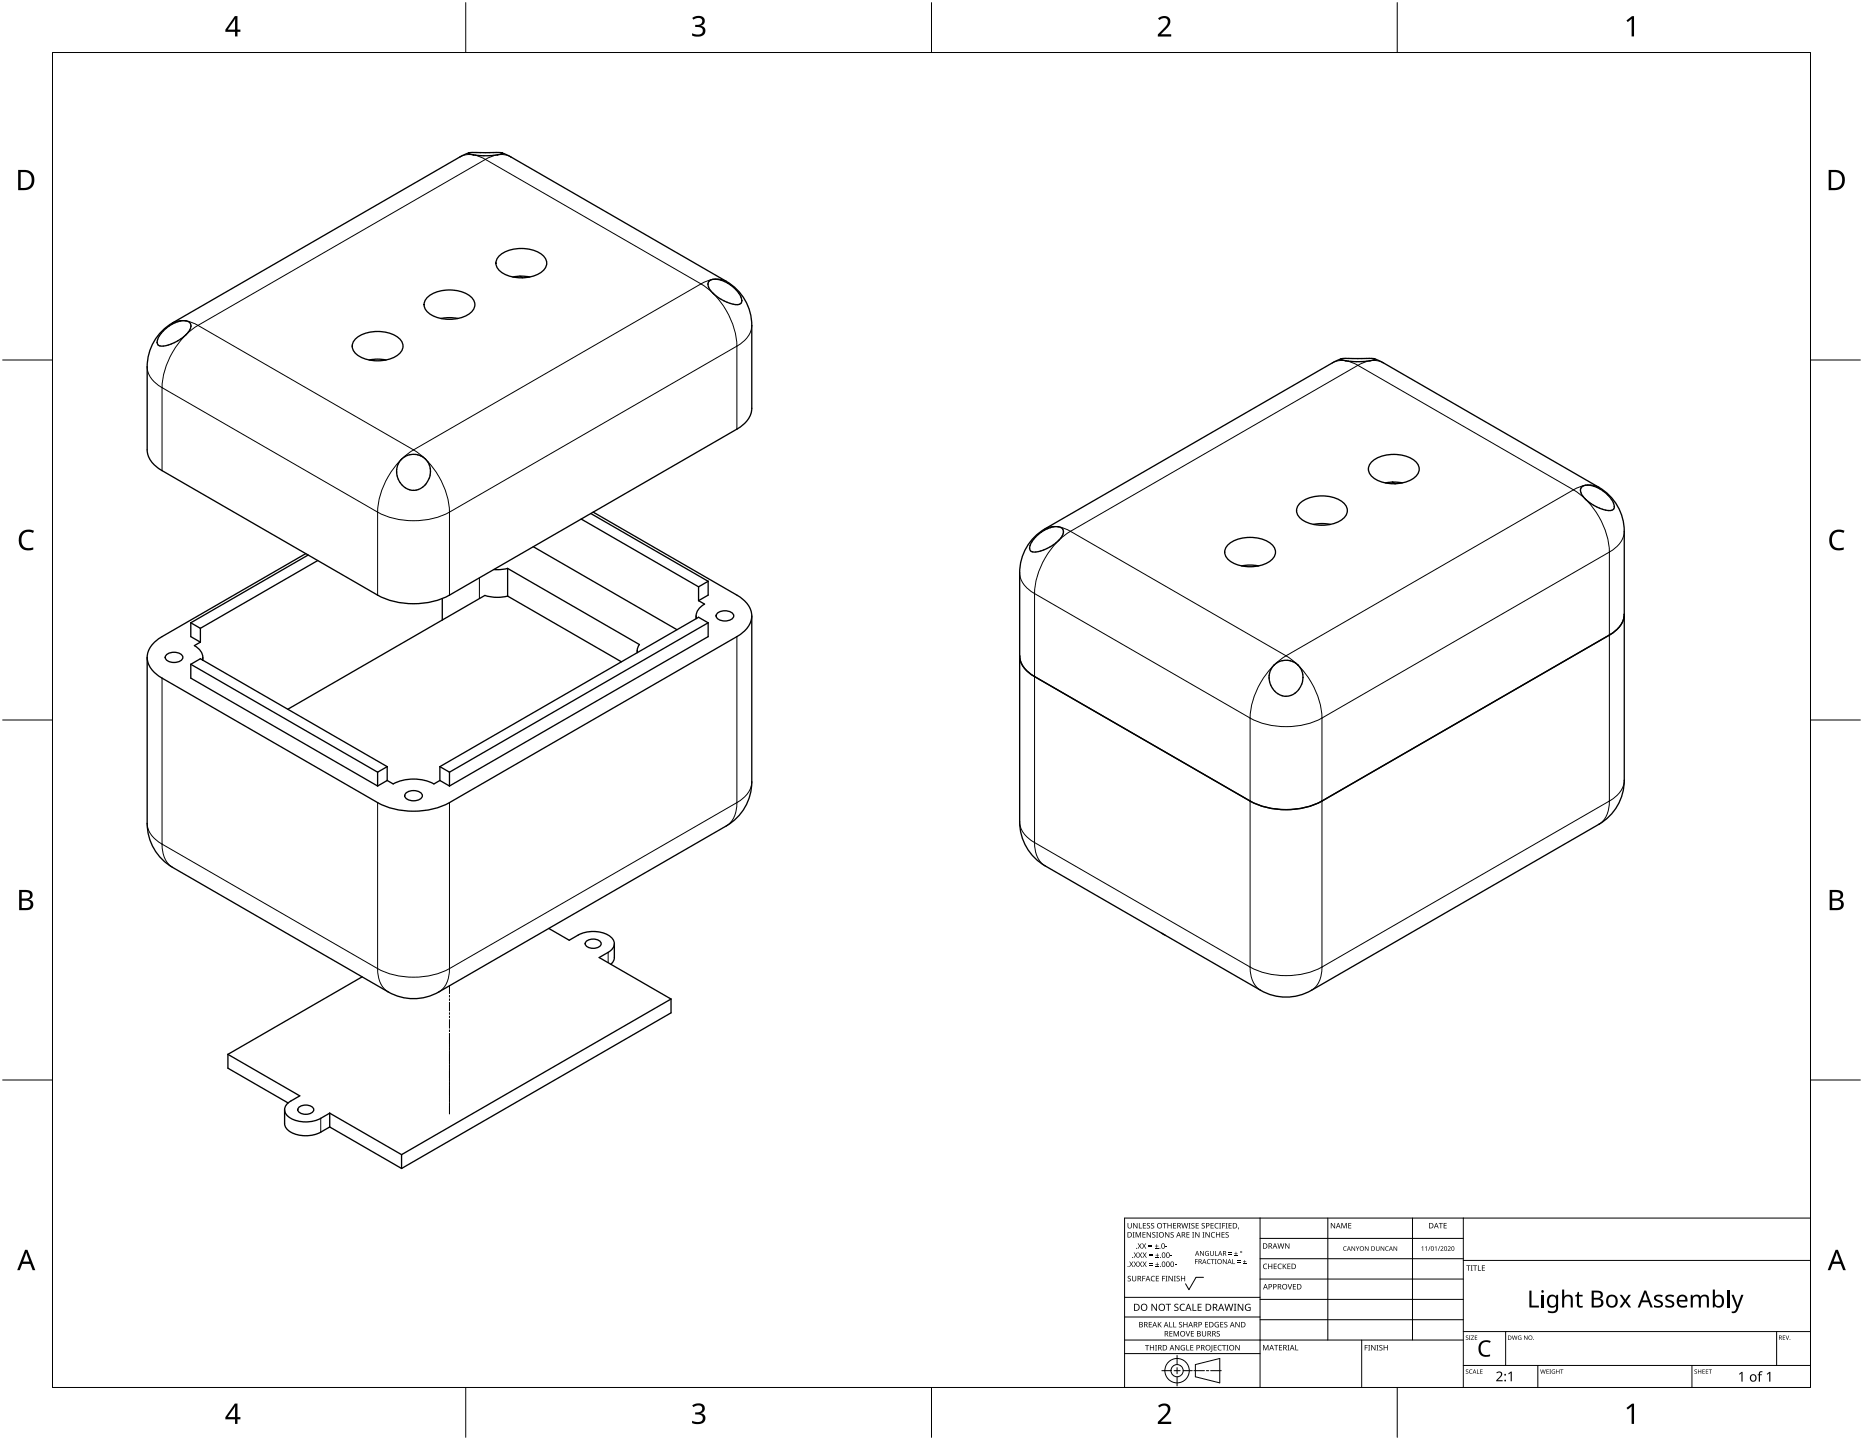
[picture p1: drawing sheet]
<svg xmlns="http://www.w3.org/2000/svg" width="559mm" height="432mm" viewBox="0 0 559 432" stroke-linecap="round" stroke-linejoin="round" font-family="sans-serif">
<g fill="none" stroke="#000" stroke-width=".4">
<path d="M140.6 45.8l-.1 .1 .2 .2 1.1 .3 3.3 .3 3.3-.2 2.2-.5M150.5 45.8h-9.9M150.5 45.8l.2 .1M150.5 45.8l2.7 1.2 64.7 37.4a15.2 15.2 0 0 1 7.6 13.2v24.9a7.5 7.5 0 0 1-4.5 6.2l-86.2 49.8a23.8 23.8 0 0 1-21.5 0l-64.7-37.4a7.8 7.8 0 0 1-4.5-6.2v-24.9a15.2 15.2 0 0 1 7.7-13.2l86.2-49.8 2.6-1.2M150.7 45.9l-.1 .1M149.6 76.9a10.8 10.8 0 0 1 13.5 0 3.2 3.2 0 0 1-1.3 5.1 11.1 11.1 0 0 1-12.2-1.1 2.83 2.83 0 0 1 0-4zM49.1 99.1l.2-.2a8.2 8.2 0 0 1 7-2.6 1.92 1.92 0 0 1 .2 3.3l-2.7 2.3a9.7 9.7 0 0 1-6 1.8l-.4-.3a3.5 3.5 0 0 1 1.3-3.9zM128 89.3a10.8 10.8 0 0 1 13.6 0 3.2 3.2 0 0 1-1.4 5.2 11.1 11.1 0 0 1-12.2-1.1 2.83 2.83 0 0 1 0-4.1zM137.4 95.5l-2.6-.3-2.5 .3M155.9 82.8l.9 .5M158.9 83.1l-2.5-.3-2.6 .3M212.7 84.3a5.2 5.2 0 0 1 5.8 .8 6.9 6.9 0 0 1 4 5.5 2.41 2.41 0 0 1-3.2 .5 11.5 11.5 0 0 1-6.8-5l-.1-.9z"/>
<path d="M106.5 101.8a10.8 10.8 0 0 1 13.5 0 3.2 3.2 0 0 1-1.3 5.1 11.1 11.1 0 0 1-12.2-1.1 2.83 2.83 0 0 1 0-4zM110.7 107.9l2.6-.2 2.5 .2M402.2 107.7l1.5 .5 3.5 .3 3.7-.3 1.5-.5M402.2 107.7h.1M402.3 107.6l8.8-.1 1.3 .1M402.3 107.6l-.1 .1M412.2 107.6l2.7 1.2 64.7 37.3a15.2 15.2 0 0 1 7.6 13.2v74.7a15.2 15.2 0 0 1-7.6 13.2l-86.2 49.8a15.2 15.2 0 0 1-15.3 0l-64.6-37.4a15.2 15.2 0 0 1-7.7-13.2v-74.6a15.2 15.2 0 0 1 7.7-13.2l86.2-49.8 2.6-1.2M412.4 107.6v.1M120.4 137.7a5.2 5.2 0 0 1 7.3 0 5.2 5.2 0 0 1 .1 7.3 4.7 4.7 0 0 1-4.7 2 4.7 4.7 0 0 1-3.7-3.5 5.4 5.4 0 0 1 1-5.8zM411.3 138.6a10.8 10.8 0 0 1 13.5 0 3.2 3.2 0 0 1-1.3 5.2 11.1 11.1 0 0 1-12.2-1.1 2.83 2.83 0 0 1 0-4.1zM174.3 155.6l35.2 20.4M177.2 154l35.2 20.3"/>
<path d="M177.9 153.6l43.1 24.9a7 7 0 0 1 4.3 7.7l-.7 1.5-1.1 1.4-2.5 1.8-86.2 49.8a23.8 23.8 0 0 1-21.5 0l-64.7-37.4a7 7 0 0 1-4.2-7.7l.7-1.5 1.1-1.4 2.4-1.8 43.1-24.9M389.7 151.1a10.8 10.8 0 0 1 13.6 0 3.2 3.2 0 0 1-1.4 5.1 11.1 11.1 0 0 1-12.2-1.1 2.83 2.83 0 0 1 0-4zM394 157.2l2.5-.2 2.6 .2M415.5 144.8l2.6-.2 2.5 .2M417.6 144.6l.9 .5M474.4 146a5.2 5.2 0 0 1 5.8 .8 6.9 6.9 0 0 1 4 5.5 2.41 2.41 0 0 1-3.2 .5 11.5 11.5 0 0 1-6.8-5l-.1-.9zM92.4 166.4l-35.2 20.4M95.3 168.1l-35.2 20.3M132.7 179.5v6.4M152.3 170.5l39.5 22.8a2.74 2.74 0 0 0-.6 2.4M152.3 170.5v8.2M152.3 178.7l34.1 19.8"/>
<path d="M152.3 170.5l-2.1 .3h-2.1M152.3 178.7l-2.1 .4a12.5 12.5 0 0 1-4.8-.5l-59.1 34.1M160 163.9l43.1 24.9M209.5 176v4.1M212.4 174.3l-2.9 1.7M212.4 174.3v4.2l-2.9 1.6M310.8 160.9l.2-.2a8.2 8.2 0 0 1 7-2.6 1.92 1.92 0 0 1 .2 3.2l-2.7 2.3a9.7 9.7 0 0 1-6 1.8l-.4-.3a3.5 3.5 0 0 1 1.3-3.8zM368.2 163.5a10.8 10.8 0 0 1 13.5 0 3.2 3.2 0 0 1-1.3 5.2 11.1 11.1 0 0 1-12.2-1.1 2.83 2.83 0 0 1 0-4.1zM377.5 169.7l-2.5-.3-2.6 .3M49.9 196.3a3.6 3.6 0 0 1 4.9 .4 1.65 1.65 0 0 1-1.9 1.9h-1.4a1.5 1.5 0 0 1-1.5-.6 1.5 1.5 0 0 1-.1-1.7zM57.2 186.8v4.1l2.9 1.7M57.2 199.2v4.1l56.1 32.4"/>
<path d="M57.2 186.8l2.9 1.6M57.2 199.2l2.9-1.7 56 32.4M57.2 199.2l56.1 32.3M60.1 192.6l-1.8 1a3.8 3.8 0 0 1 2.4 4.3M60.1 188.4v4.2M60.8 197.1v.9M191.1 195v.7M208.8 184.7v.8M209.5 180.1l1.8 1.1a3.8 3.8 0 0 0-2.4 4.3M212.4 186.8v4.1l-77.6 44.8M212.4 186.8l-77.6 44.7M212.4 186.8l-2.9-1.7-77.6 44.8"/>
<path d="M215.1 183.9a3.6 3.6 0 0 1 4.9 .4 1.65 1.65 0 0 1-1.9 1.9h-1.4a1.5 1.5 0 0 1-1.5-.7 1.5 1.5 0 0 1-.1-1.6zM225.5 184.7v49.8a15.2 15.2 0 0 1-7.6 13.1l-86.2 49.8a15.2 15.2 0 0 1-15.3 0l-64.6-37.3a15.2 15.2 0 0 1-7.7-13.2v-49.8M382.1 199.5a5.2 5.2 0 0 1 7.3 0 5.2 5.2 0 0 1 .1 7.3 4.9 4.9 0 0 1-5.4 1.6 4.9 4.9 0 0 1-3.4-4.6v-1a5.1 5.1 0 0 1 1.4-3.3zM389.3 199.4l.1 .1M487.2 184.2a7.5 7.5 0 0 1-4.5 6.2l-86.2 49.8a23.8 23.8 0 0 1-21.5 0l-64.7-37.3a7.8 7.8 0 0 1-4.5-6.2M113.3 231.5v4.2M116.1 234l1.8 1.1a13.5 13.5 0 0 1 12.2 0l1.8-1.1M116.1 234l-2.8 1.7M116.1 229.9l-2.8 1.6M116.1 229.9v4.1M121.8 237.8a3.6 3.6 0 0 1 4.8 .4 1.65 1.65 0 0 1-1.9 1.9h-1.4a1.5 1.5 0 0 1-1.5-.6 1.5 1.5 0 0 1 0-1.7zM131.9 229.9l2.9 1.6"/>
<path d="M131.9 229.9v4.1M131.9 234l2.9 1.7M134.8 231.5v4.2M164.6 278.4l6.1 3.5 2.7-1.5a9.5 9.5 0 0 1 10 .7 2.64 2.64 0 0 1-1 4.5l-2.7 1.5 21.6 12.5M348.5 279.8l.9 .6M108.6 292.9l-40.2 23.3M175.9 282.3a3.3 3.3 0 0 1 4.3 .3 1.49 1.49 0 0 1-1.6 1.7l-1.9-.1a1.14 1.14 0 0 1-1-.7 1.14 1.14 0 0 1 .2-1.2zM184.3 283l-.1 4.6-.3 .8-.7 .7M201.3 299.6l-80.9 46.6M201.3 299.6v4.1l-80.9 46.7M68.4 316.2l21.5 12.4-2.7 1.6a2.69 2.69 0 0 0-1.8 2.3 2.69 2.69 0 0 0 1.5 2.6 9.8 9.8 0 0 0 9.3 .2l2.7-1.5M68.4 316.2v4.1l18 10.4"/>
<path d="M85.4 332.8v4.1a3.9 3.9 0 0 0 3.1 3.2 10 10 0 0 0 7.7-.6l2.7-1.6M89.6 332.1a3.3 3.3 0 0 1 4.4 .3 1.49 1.49 0 0 1-1.6 1.7l-1.9-.1a1.14 1.14 0 0 1-1-.7 1.14 1.14 0 0 1 .1-1.2zM98.9 337.9l21.5 12.5M98.9 333.8l21.5 12.4M98.9 333.8v4.1M120.4 346.2v4.2"/>
</g>
<g fill="none" stroke="#000" stroke-width=".3">
<path d="M138 47a7.6 7.6 0 0 1 7.6 .8M145.6 47.8l-86.2 49.8M145.6 47.8l64.7 37.3M153.2 47a7.6 7.6 0 0 0-7.6 .8M51.8 96.8a7.6 7.6 0 0 1 7.6 .8M59.4 97.6l64.6 37.3M59.4 97.6a23.8 23.8 0 0 0-10.8 18.6M210.3 85.1l-86.3 49.8M210.3 85.1a23.8 23.8 0 0 1 10.7 18.7M217.9 84.4a7.6 7.6 0 0 0-7.6 .7M225.5 97.6a7.5 7.5 0 0 1-4.5 6.2M44.1 110a7.5 7.5 0 0 0 4.5 6.2"/>
<path d="M48.6 116.2v24.9M48.6 116.2l64.7 37.4M221 103.8v24.9M221 103.8l-86.2 49.8M399.7 108.8a7.6 7.6 0 0 1 7.6 .7M407.3 109.5l64.7 37.4M407.3 109.5l-86.2 49.8M414.9 108.8a7.6 7.6 0 0 0-7.6 .7M124 134.9a23.8 23.8 0 0 1 10.8 18.7M124 134.9a23.8 23.8 0 0 0-10.7 18.7M113.3 153.6v24.9M134.8 153.6v24.9"/>
<path d="M134.8 153.6a23.8 23.8 0 0 1-21.5 0M313.5 158.6a7.6 7.6 0 0 1 7.6 .7M321.1 159.3a23.8 23.8 0 0 0-10.8 18.7M321.1 159.3l64.6 37.4M472 146.9a23.8 23.8 0 0 1 10.7 18.6M472 146.9l-86.3 49.8M479.6 146.1a7.6 7.6 0 0 0-7.6 .8M487.2 159.3a7.5 7.5 0 0 1-4.5 6.2M143.8 173.3v6.2M305.8 171.8a7.5 7.5 0 0 0 4.5 6.2M310.3 178v74.6M310.3 178l64.7 37.3"/>
<path d="M482.7 165.5v74.7M482.7 165.5l-86.2 49.8M221 190.9v49.8M385.7 196.7a23.8 23.8 0 0 1 10.8 18.6M385.7 196.7a23.8 23.8 0 0 0-10.7 18.6M48.6 203.3v49.8M375 215.3a23.8 23.8 0 0 0 21.5 0M375 215.3v74.7M396.5 215.3v74.7M225.5 234.5a7.5 7.5 0 0 1-4.5 6.2M487.2 234a7.5 7.5 0 0 1-4.5 6.2M44.1 246.9a7.5 7.5 0 0 0 4.5 6.2"/>
<path d="M48.6 253.1a7.8 7.8 0 0 0 3.2 7M48.6 253.1l64.7 37.3M113.3 240.7v49.7M134.8 240.7v49.7M221 240.7a7.8 7.8 0 0 1-3.1 6.9M221 240.7l-86.2 49.7M305.8 246.4a7.5 7.5 0 0 0 4.5 6.2M310.3 252.6a7.8 7.8 0 0 0 3.2 7M310.3 252.6l64.7 37.4M482.7 240.2a7.8 7.8 0 0 1-3.1 7M482.7 240.2l-86.2 49.8M113.3 290.4a7.8 7.8 0 0 0 3.1 7"/>
<path d="M113.3 290.4a23.8 23.8 0 0 0 21.5 0M134.8 290.4a7.8 7.8 0 0 1-3.1 7M182.4 285.6v3.1M375 290a7.8 7.8 0 0 0 3.1 7M375 290a23.8 23.8 0 0 0 21.5 0M396.5 290a7.8 7.8 0 0 1-3.1 7M96.2 335.3v4.2"/>
</g>
<g fill="none" stroke="#000" stroke-width=".3">
<path d="M134.8 295.6v2.3M134.8 298.5v.5M134.8 299.5v.5M134.8 300.5v2.6M134.8 303.7v.5M134.8 304.7v.5M134.8 305.7v2.6M134.8 308.8v.6M134.8 309.9v4M134.8 314v1M134.8 315.1v4M134.8 319.2v1"/>
<path d="M134.8 320.2v4.1M134.8 324.4v.9M134.8 325.4v4.1M134.8 329.6v.9M134.8 330.6v3.4"/>
</g>
<path d="M15.7 15.7h527.4v400.4h-527.4z" fill="none" stroke="#000" stroke-width=".3"/>
<path d="M139.7 .8v14.9M279.4 .8v14.9M419.1 .8v14.9M.8 108h14.9M543.1 108h14.9M.8 215.9h14.9M543.1 215.9h14.9M.8 323.9h14.9M543.1 323.9h14.9M139.7 416.1v14.9M279.4 416.1v14.9M419.1 416.1v14.9" fill="none" stroke="#000" stroke-width=".3"/>
<g fill="#000">
<path d="M207.6 5.4a2.36 2.36 0 0 1 3.8 .5 1.49 1.49 0 0 1-1.3 1.8 1.62 1.62 0 0 1 1.5 1.8 1.62 1.62 0 0 1-1.8 1.5l-2.2-.3v-.7a2.16 2.16 0 0 0 3.2-.5 1.23 1.23 0 0 0-1.7-1.4h-.6v-.6a1.55 1.55 0 0 0 2.1-1.2 1.51 1.51 0 0 0-2.6-.4zM347.4 5.5a2.07 2.07 0 0 1 2.1-.8 2.07 2.07 0 0 1 1.6 1.7 4 4 0 0 1-1.6 2.6l-1.3 1.3h3.1v.7h-4v-.7l1.6-1.6a2.6 2.6 0 0 0 1.2-2.8 1.64 1.64 0 0 0-2.3 .1zM487.9 6.1l1.6-1.2h.6v6h-.7v-5.3l-1.1 1zM6.4 159.7a3.4 3.4 0 0 1 3.8-.5l-.3 .6a2.3 2.3 0 0 0-2.7 .1 2.3 2.3 0 0 0-.7 2.6 2.15 2.15 0 0 0 3.1 1.7l.4-.1v.7a3 3 0 0 1-3.5-.4 3 3 0 0 1-.8-3.4zM549.4 159.7a3.4 3.4 0 0 1 3.9-.5l-.3 .6a2.3 2.3 0 0 0-2.7 .1 2.3 2.3 0 0 0-.8 2.6 2.15 2.15 0 0 0 3.1 1.7l.4-.1v.7a3 3 0 0 1-3.4-.4 3 3 0 0 1-.8-3.4zM207.6 421.4a2.36 2.36 0 0 1 3.8 .6 1.49 1.49 0 0 1-1.3 1.8 1.62 1.62 0 0 1 1.5 1.8 1.62 1.62 0 0 1-1.8 1.4l-2.2-.3v-.7a2.16 2.16 0 0 0 3.2-.5 1.23 1.23 0 0 0-1.7-1.4h-.6v-.6a1.55 1.55 0 0 0 2.1-1.1 1.51 1.51 0 0 0-2.6-.5zM347.4 421.6a2.07 2.07 0 0 1 2.1-.8 2.07 2.07 0 0 1 1.6 1.7 4 4 0 0 1-1.6 2.5l-1.3 1.3h3.1v.7h-4v-.6l1.6-1.6a2.6 2.6 0 0 0 1.2-2.9 1.64 1.64 0 0 0-2.3 .2zM487.9 422.2l1.6-1.3h.6v6.1h-.7v-5.3l-1.1 1z"/>
<path d="M70.4 4.8h.8v4.1h.9v.6h-.9v1.4h-.7v-1.4h-2.9v-.6zM70.5 5.6l-2.2 3.3h2.2z"/>
<path d="M5.4 51h1.9a3 3 0 0 1 3 3.1 3 3 0 0 1-3.2 2.9h-1.7zM6.2 51.6v4.8h.8a2.39 2.39 0 0 0 2.5-2.2 2.39 2.39 0 0 0-2-2.6z"/>
<path d="M548.5 51h1.9a3 3 0 0 1 3 3.1 3 3 0 0 1-3.2 2.9h-1.7zM549.3 51.6v4.8h.8a2.39 2.39 0 0 0 2.4-2.2 2.39 2.39 0 0 0-2-2.6z"/>
<path d="M5.8 266.9h1.7a1.71 1.71 0 0 1 2.3 1.7 1.39 1.39 0 0 1-1.2 1.1 1.64 1.64 0 0 1 1.4 2 1.64 1.64 0 0 1-2.1 1.2h-2.1zM6.5 270.1v2.2h1.2a1.15 1.15 0 0 0 1.5-1.2 1.15 1.15 0 0 0-1.5-1zM6.5 267.5v1.9h1.1a1.04 1.04 0 0 0 1.4-1 1.04 1.04 0 0 0-1.5-.9z"/>
<path d="M548.8 266.9h1.7a1.71 1.71 0 0 1 2.3 1.7 1.39 1.39 0 0 1-1.1 1.1 1.64 1.64 0 0 1 1.3 2 1.64 1.64 0 0 1-2.1 1.2h-2.1zM549.6 270.1v2.2h1.2a1.15 1.15 0 0 0 1.4-1.2 1.15 1.15 0 0 0-1.5-1zM549.6 267.5v1.9h1.1a1.04 1.04 0 0 0 1.3-1 1.04 1.04 0 0 0-1.4-.9z"/>
<path d="M7.5 374.8h.7l2.4 6.1h-.8l-.7-1.9h-2.4l-.8 1.9h-.7zM7.9 375.6l-1 2.7h1.9z"/>
<path d="M550.6 374.8h.7l2.3 6.1h-.8l-.7-1.9h-2.4l-.7 1.9h-.8zM550.9 375.6l-.9 2.7h1.9z"/>
<path d="M70.4 420.9h.8v4h.9v.7h-.9v1.4h-.7v-1.4h-2.9v-.6zM70.5 421.7l-2.2 3.2h2.2z"/>
</g>
<g fill="none" stroke="#000" stroke-width=".3">
<path d="M378 365.3v50.8h-40.7v-50.8h205.8M378 371.3h60.9M378 377.4h60.9M398.3 365.3v36.5M423.7 365.3v36.5M438.9 365.3v50.8M438.9 378h104.2M337.3 394.9h40.7M337.3 389h40.7M361 383h-2.3l-2.1 3.7-1-1.7M378 383.5h60.9M378 389.6h60.9"/>
<path d="M378 395.7h60.9M438.9 399.3h104.2M451.6 399.3v10.1M532.9 399.3v10.1M337.3 405.9h40.7M337.3 401.8h101.6M348.5 411h2.7M352.1 411h1.9M353.1 406.4v2.8M353.1 410.1v1.8M353.1 412.8v2.8M354.9 411h2.7"/>
<path d="M358.1 411h3.2M358.5 409.2l7.4-1.8v7.3l-7.4-1.9zM361.8 411h.8M363.1 411h3.2M408.4 401.8v14.3M438.9 409.4h104.2M461.3 409.4v6.7M507.5 409.4v6.7"/>
<circle cx="353.1" cy="411" r="1.83"/>
<circle cx="353.1" cy="411" r="3.7"/>
</g>
<g fill="#000">
<path d="M338.2 366.7h.2v1.1a.42 .42 0 0 0 .4 .4 .42 .42 0 0 0 .5-.4v-1.1h.2v1.1a.62 .62 0 0 1-.7 .6 .62 .62 0 0 1-.6-.6zM338.7 378.3h.2l.4 .6 .4-.6h.2l-.5 .8 .6 .8h-.2l-.5-.7-.4 .7h-.2l.5-.8zM339.7 369.5h.6l-.2 .1v1.3l.2 .2h-.6l.2-.2v-1.3zM339.9 366.7h.2l.9 1.4v-1.4h.2v1.7h-.3l-.8-1.4v1.4h-.2zM340 378.3h.3l.4 .6 .4-.6h.2l-.5 .8 .5 .8h-.2l-.4-.7-.5 .7h-.2l.5-.8zM340 375.6h.3l.4 .6 .4-.6h.2l-.5 .7 .5 .9h-.2l-.4-.7-.5 .7h-.2l.6-.9zM340.6 369.5h.3l.5 1.3 .5-1.3h.3v1.6h-.2l.1-1.4-.8 1.4-.5-1.4v1.4h-.2zM341.6 366.7h.2v1.5h.7v.2h-.9zM341.2 372.8h.3l.3 .7 .4-.7h.3l-.5 .8 .5 .9h-.2l-.5-.7-.4 .7h-.2l.5-.9zM341.4 378.3h.2l.4 .6 .4-.6h.2l-.5 .8 .5 .8h-.2l-.4-.7-.5 .7h-.2l.6-.8zM341.4 375.6h.2l.4 .6 .4-.6h.2l-.5 .7 .6 .9h-.3l-.4-.7-.4 .7h-.3l.6-.9zM342.7 369.5h.9v.1h-.7v.6h.7v.1h-.7v.6h.7v.2h-.9z"/>
<path d="M342.8 366.7h.9v.2h-.7v.5h.7v.2h-.7v.6h.7v.2h-.9zM342.6 372.8h.2l.4 .7 .4-.7h.2l-.5 .8 .5 .9h-.2l-.4-.7-.5 .7h-.2l.6-.9zM342.7 378.3h.2l.4 .6 .4-.6h.2l-.5 .8 .6 .8h-.3l-.4-.7-.4 .7h-.2l.5-.8zM342.7 375.6h.2l.4 .6 .4-.6h.2l-.5 .7 .6 .9h-.3l-.4-.7-.4 .7h-.2l.5-.9zM344.6 373.8h1v.2h-1zM344.6 373.4h1v.1h-1zM344.7 379.3h1v.1h-1zM344.7 378.8h1v.2h-1zM344.7 376.5h1v.2h-1zM344.7 376.1h1v.1h-1zM344.1 366.9l.5-.2 .3 .1v.2a.38 .38 0 0 0-.5-.2 .38 .38 0 0 0-.2 .5 .38 .38 0 0 0 .5 .2 .53 .53 0 0 1 .2 .8 .53 .53 0 0 1-.9 0l.1-.2a.41 .41 0 0 0 .5 .1 .41 .41 0 0 0 .1-.5 .41 .41 0 0 0-.5-.2zM343.9 369.5h.3l.8 1.3v-1.3h.2v1.6h-.2l-.9-1.4v1.4h-.2z"/>
<path d="M345.3 366.9l.6-.2 .3 .1-.1 .2a.38 .38 0 0 0-.5-.2 .38 .38 0 0 0-.1 .5 .38 .38 0 0 0 .4 .2 .53 .53 0 0 1 .2 .8 .53 .53 0 0 1-.8 0v-.2a.41 .41 0 0 0 .6 .1 .41 .41 0 0 0 .1-.5 .41 .41 0 0 0-.6-.2zM346.4 374.3h1.1v.2h-1.1zM346.6 379.8h1v.1h-1zM346.6 377h1v.2h-1zM345.7 369.6l.5-.1h.4l-.1 .2a.38 .38 0 0 0-.5-.1 .38 .38 0 0 0-.2 .5 .38 .38 0 0 0 .5 .2 .53 .53 0 0 1 .2 .7 .53 .53 0 0 1-.8 .1v-.2a.41 .41 0 0 0 .5 .1 .41 .41 0 0 0 .1-.6 .41 .41 0 0 0-.5-.2zM346.9 373.1h.1v.5h.5v.1h-.5v.5h-.1v-.5h-.5v-.1h.5zM347 378.6h.2v.4h.4v.2h-.4v.5h-.2v-.5h-.4v-.2h.4zM347 375.8h.2v.5h.4v.2h-.4v.4h-.2v-.4h-.4v-.2h.4zM346.8 369.5h.6l-.2 .1v1.3l.2 .2h-.6l.2-.2v-1.3zM348.7 366.7h1.2v.2h-.5v1.5h-.2v-1.5h-.5zM349.6 373.8h.6v.1h-.6zM349.5 369.5h.2l.9 1.3-.1-1.3h.2v1.6h-.2l-.9-1.4v1.4h-.1z"/>
<path d="M351.1 376.5h.5v.2h-.5zM350.2 366.7h.2v.7h.8v-.7h.2v1.7h-.2v-.8h-.8v.8h-.2zM351.2 369.6l.5-.1h.4l-.1 .2a.38 .38 0 0 0-.5-.1 .38 .38 0 0 0-.2 .5 .38 .38 0 0 0 .5 .2 .53 .53 0 0 1 .2 .7 .53 .53 0 0 1-.8 .1v-.2a.41 .41 0 0 0 .5 .1 .41 .41 0 0 0 .1-.6 .41 .41 0 0 0-.5-.2zM352.3 379.2h.6v.2h-.6zM351.9 366.7h.9v.2h-.7v.5h.6v.2h-.6v.6h.7v.2h-.9zM354.3 366.7h.2l.4 1.4 .3-1.4h.3l.3 1.4 .4-1.4h.2l-.4 1.7h-.3l-.3-1.4-.4 1.4h-.2zM355.9 369.5h.9v.1h-.7v.6h.6v.1h-.6v.6h.7v.2h-.9zM356.5 366.7h.6l-.2 .2v1.3l.2 .2h-.6l.2-.2v-1.3zM357.6 369.5h.6l-.2 .1v1.3l.2 .2h-.6l.2-.2v-1.3zM357.4 366.9l.6-.2 .3 .1-.1 .2a.38 .38 0 0 0-.5-.2 .38 .38 0 0 0-.1 .5 .38 .38 0 0 0 .4 .2 .53 .53 0 0 1 .2 .8 .53 .53 0 0 1-.8 0v-.2a.41 .41 0 0 0 .6 .1 .41 .41 0 0 0 .1-.5 .41 .41 0 0 0-.6-.2zM358.4 377.6h.9v.1h-.7v.6h.6v.1h-.6v.6h-.2zM358.7 366.7h.9v.2h-.7v.5h.6v.2h-.6v.6h.7v.2h-.9z"/>
<path d="M358.5 369.5h.2l.9 1.3v-1.3h.2v1.6h-.3l-.8-1.4v1.4h-.2zM359.9 375.1h.3l.7 1.2v-1.2h.2v1.5h-.2l-.8-1.2v1.2h-.2zM360.7 369.5h.6l-.2 .1v1.3l.2 .2h-.6l.2-.2v-1.3zM360.5 366.9l.6-.2 .3 .1-.1 .2a.38 .38 0 0 0-.5-.2 .38 .38 0 0 0-.1 .5 .38 .38 0 0 0 .4 .2 .53 .53 0 0 1 .2 .8 .53 .53 0 0 1-.8 0v-.2a.41 .41 0 0 0 .6 .1 .41 .41 0 0 0 .1-.5 .41 .41 0 0 0-.6-.2zM361.6 375.3l.6-.2 .4 .1-.2 .1a.6 .6 0 0 0-.8 .6 .6 .6 0 0 0 .8 .5v-.4l-.3-.2h.5v.7a.8 .8 0 0 1-1-.1 .8 .8 0 0 1 0-1.1zM362.2 377.8l.5-.2h.4l-.1 .2a.58 .58 0 0 0-.8 .5 .58 .58 0 0 0 .9 .5 .69 .69 0 0 1-1-.1 .69 .69 0 0 1 .1-.9zM361.6 369.5h.2l.9 1.3v-1.3h.2v1.6h-.3l-.8-1.4v1.4h-.2zM363.2 377.6h1.1v.1h-.5v1.3h-.2v-1.3h-.4zM363.4 369.7l.6-.3 .4 .1v.2a.65 .65 0 0 0-1 .6 .65 .65 0 0 0 1 .6 .77 .77 0 0 1-1.1-.1 .77 .77 0 0 1 .1-1.1zM363.1 366.7h.9v.2h-.7v.5h.7v.2h-.7v.6h.7v.2h-.9zM363 375.1h.1v1a.38 .38 0 0 0 .4 .3 .38 .38 0 0 0 .4-.3v-1h.2v1a.56 .56 0 0 1-.6 .5 .56 .56 0 0 1-.5-.5zM364.5 375.1h.2v1.3h.6v.2h-.8z"/>
<path d="M364.4 377.6h.5l-.2 .1v1.2l.2 .1h-.5l.2-.1v-1.2zM364.5 366.9l.6-.2 .4 .1-.1 .2a.65 .65 0 0 0-.9 .6 .65 .65 0 0 0 1 .5 .77 .77 0 0 1-1.1-.1 .77 .77 0 0 1 .1-1.1zM364.7 369.5h.2v.7h.9v-.7h.2v1.6h-.2v-.8h-.9v.8h-.2zM365.7 366.7h.6l-.2 .2v1.3l.2 .2h-.6l.2-.2v-1.3zM366.6 366.7h.9v.2h-.7v.6h.6v.2h-.6v.7h-.2zM366.4 369.5h.9v.1h-.7v.6h.7v.1h-.7v.6h.7v.2h-.9zM366.8 377.6h.2l.8 1.2v-1.2h.1v1.4h-.2l-.7-1.2v1.2h-.2zM367.6 366.7h.6l-.2 .2v1.3l.2 .2h-.6l.2-.2v-1.3zM368.6 376l.9 .1zM368.6 375.6l.9 .1zM367.7 369.6l.5-.1h.3v.2a.38 .38 0 0 0-.5-.1 .38 .38 0 0 0-.2 .5 .38 .38 0 0 0 .5 .2 .53 .53 0 0 1 .2 .7 .53 .53 0 0 1-.8 .1v-.2a.41 .41 0 0 0 .5 .1 .41 .41 0 0 0 .1-.6 .41 .41 0 0 0-.5-.2zM368.5 366.7h.9v.2h-.7v.5h.7v.2h-.7v.6h.7v.2h-.9z"/>
<path d="M369.6 377.6h.2v1.3h.7v.1h-.9zM370.2 376.4l1 .2zM370.6 375.4l.2 .4h.4l-.4 .1v.4l-.2-.4h-.4l.4-.1zM371.2 378.4l.9 .2zM371.2 378l.9 .2zM371.4 368.1h.3l-.4 .6zM372.8 378.9l1 .1zM373.3 377.8l.1 .4h.4l-.4 .2v.4l-.1-.4h-.5l.5-.2zM379.1 379.1l.5-.2 .5 .1-.1 .2a.65 .65 0 0 0-.9 .6 .65 .65 0 0 0 .9 .5 .77 .77 0 0 1-1.1-.1 .77 .77 0 0 1 .2-1.1zM383.4 379.1l.6-.2 .5 .1-.1 .2a.65 .65 0 0 0-1 .6 .65 .65 0 0 0 1 .5 .77 .77 0 0 1-1.1-.1 .77 .77 0 0 1 .1-1.1zM383.2 372.8h.2l.3 1.4 .4-1.4h.2l.4 1.4 .3-1.4h.2l-.4 1.6h-.2l-.4-1.3-.4 1.3h-.2zM385.5 372.8h.2l.9 1.4v-1.4h.2v1.6h-.3l-.9-1.3 .1 1.3h-.2z"/>
<path d="M399.2 366.7h.2l.9 1.4v-1.4h.2v1.6h-.3l-.8-1.3v1.3h-.2zM402.3 366.7h.4l.5 1.3 .5-1.3h.3v1.6h-.2v-1.4l-.7 1.4-.6-1.4v1.4h-.2zM403.1 373.9l.4-.2 .4 .1v.1a.55 .55 0 0 0-.8 .5 .55 .55 0 0 0 .8 .5 .64 .64 0 0 1-1-.1 .64 .64 0 0 1 .2-.9zM404.4 366.7h.9v.2h-.7v.5h.7v.2h-.7v.6h.7v.1h-.9zM405.4 373.7h.2l.7 1.1v-1.1h.2v1.4h-.2l-.8-1.2v1.2h-.1zM406.6 373.7l.6 .7 .5-.7-.4 .9v.5h-.2v-.5zM409.4 373.7h.2l.7 1.1v-1.1h.2v1.4h-.2l-.8-1.2 .1 1.2h-.2zM412.7 373.7h.2v.9a.35 .35 0 0 0 .3 .3 .35 .35 0 0 0 .4-.3v-.9h.2v.9a.52 .52 0 0 1-.6 .5 .52 .52 0 0 1-.5-.5zM414.1 373.7h.2l.7 1.1v-1.1h.2v1.4h-.2l-.7-1.2v1.2h-.2zM415.7 373.9l.5-.2 .3 .1v.1a.55 .55 0 0 0-.8 .5 .55 .55 0 0 0 .8 .5 .64 .64 0 0 1-.9-.1 .64 .64 0 0 1 .1-.9zM418 373.7h.2l.7 1.1v-1.1h.2v1.4h-.2l-.8-1.2v1.2h-.1zM426.4 374l.5-.3v1.4h-.2v-1.2z"/>
<path d="M427.5 374l.5-.3v1.4h-.2v-1.2zM428.9 373.7h.2l-.7 1.4zM430.3 374l.5-.3v1.4h-.1v-1.2zM431.8 373.7h.1l-.6 1.4zM431.6 366.7h1.2v.2h-.5v1.4h-.2v-1.4h-.5zM432.1 373.9a.49 .49 0 0 1 .8 0 .49 .49 0 0 1-.3 .7l-.3 .3 .7 .2h-.9l.3-.5a.37 .37 0 0 0 .4-.5 .37 .37 0 0 0-.6-.1zM433 366.7h.9v.2h-.7v.5h.7v.2h-.7v.6h.7v.1h-.9zM434.3 373.9a.49 .49 0 0 1 .8 0 .49 .49 0 0 1-.4 .7l-.3 .3 .7 .2h-.9l.4-.5a.37 .37 0 0 0 .4-.5 .37 .37 0 0 0-.7-.1zM338.3 382.7l.6-.1 .3 .1-.1 .1a.38 .38 0 0 0-.5-.1 .38 .38 0 0 0-.1 .5 .38 .38 0 0 0 .5 .2 .53 .53 0 0 1 .1 .8 .53 .53 0 0 1-.8 0v-.2a.41 .41 0 0 0 .6 .1 .41 .41 0 0 0 .1-.6 .41 .41 0 0 0-.5-.1zM339.6 382.6h.2v1a.42 .42 0 0 0 .4 .5 .42 .42 0 0 0 .4-.5v-1h.2v1a.62 .62 0 0 1-.6 .6 .62 .62 0 0 1-.6-.6zM342.6 382.6h.9v.2h-.7v.5h.7v.2h-.7v.7h-.2zM344.6 396.4h.9v.2h-.7v.5h.6v.2h-.6v.5h.7v.2h-.9z"/>
<path d="M345.4 382.8l.6-.2 .4 .1-.1 .1a.65 .65 0 0 0-.9 .6 .65 .65 0 0 0 .9 .6 .77 .77 0 0 1-1.1-.1 .77 .77 0 0 1 .2-1.1zM345.4 391h.3l1.1 1.7v-1.7h.2v2.1h-.3l-1.1-1.8v1.8h-.2zM346.7 382.6h.9v.2h-.7v.5h.7v.1h-.7v.6h.7v.2h-.9zM347.3 396.4h.2v.8l.7-.8h.2l-.6 .7 .7 .9h-.3l-.5-.7-.2 .7h-.2zM348.5 382.6h1v.2h-.8v.5h.7v.2h-.7v.7h-.2zM349.6 382.6h.6l-.2 .2v1.2l.2 .2h-.6l.2-.2v-1.2zM349.7 391h1.5v.2h-.6v1.9h-.3v-1.9h-.6zM350.7 396.4h.2v1.4h.7v.2h-.9zM350.5 382.6h.2l.9 1.3v-1.3h.2v1.6h-.3l-.8-1.3v1.3h-.2zM351.9 396.4h.2v1.4h.7v.2h-.9zM352.1 382.6h.6l-.2 .2v1.2l.2 .2h-.6l.2-.2v-1.2zM352.3 391.2l.4-.3 .8 .1-.3 .2a.44 .44 0 0 0-.7 .2 .44 .44 0 0 0 .5 .5 .66 .66 0 0 1 .4 1 .66 .66 0 0 1-1 .2l-.2-.1v-.3l.3 .1a.47 .47 0 0 0 .7-.2 .47 .47 0 0 0-.6-.6l-.4-.3z"/>
<path d="M353 382.7l.5-.1 .4 .1-.1 .1a.38 .38 0 0 0-.5-.1 .38 .38 0 0 0-.2 .5 .38 .38 0 0 0 .5 .2 .53 .53 0 0 1 .2 .8 .53 .53 0 0 1-.8 0v-.2a.41 .41 0 0 0 .5 .1 .41 .41 0 0 0 .2-.6 .41 .41 0 0 0-.6-.1zM353.7 396.6l.5-.2 .4 .1-.1 .1a.38 .38 0 0 0-.5-.1 .38 .38 0 0 0-.2 .5 .38 .38 0 0 0 .5 .2 .53 .53 0 0 1 .2 .8 .53 .53 0 0 1-.8 0v-.2a.41 .41 0 0 0 .5 .1 .41 .41 0 0 0 .2-.6 .41 .41 0 0 0-.6-.1zM354.1 391.2l.7-.3 .6 .2-.1 .2a.84 .84 0 0 0-1.2 .7 .84 .84 0 0 0 1.2 .8v.2a1.1 1.1 0 0 1-1.3-.3 1.1 1.1 0 0 1 .1-1.5zM354.2 382.6h.2v.7h.9v-.7h.2v1.6h-.2v-.7h-.9v.7h-.2zM355.6 399.1h.2l.5 1.4 .5-1.4h.2l-.6 1.7h-.2zM354.9 396.4h.2v.7h.9v-.7h.2v1.6h-.2v-.7h-.9v.7h-.2zM357.7 391h.2v1.8h1v.3h-1.2zM359.2 391h1.2v.2h-.9v.7h.9v.2h-.9v.7h.9v.3h-1.2zM360.5 399.1h.2v1.1a.42 .42 0 0 0 .4 .4 .42 .42 0 0 0 .5-.4v-1.1h.2v1.1a.62 .62 0 0 1-.7 .6 .62 .62 0 0 1-.6-.6zM361.4 396.4h.9v.2h-.7v.5h.7v.2h-.7v.5h.7v.2h-.9zM364.5 396.6l.7-.2 .4 .1-.1 .2a.67 .67 0 0 0-1 .5 .67 .67 0 0 0 .9 .6v-.4h-.3v-.2h.5v.8a.89 .89 0 0 1-1.2-.2 .89 .89 0 0 1 .1-1.2zM366 396.4h.9v.2h-.7v.5h.7v.2h-.7v.5h.7v.2h-.9z"/>
<path d="M367.3 396.6l.5-.2 .3 .1v.1a.38 .38 0 0 0-.5-.1 .38 .38 0 0 0-.2 .5 .38 .38 0 0 0 .5 .2 .53 .53 0 0 1 .2 .8 .53 .53 0 0 1-.8 0v-.2a.41 .41 0 0 0 .5 .1 .41 .41 0 0 0 .1-.6 .41 .41 0 0 0-.5-.1zM367.3 391h.2l.5 1.7 .4-1.7h.3l.5 1.7 .4-1.7h.3l-.5 2.1h-.3l-.5-1.8-.5 1.8h-.3zM370.1 391h.7l-.2 .2v1.7l.2 .2h-.7l.2-.2v-1.7zM370.6 396.4h.2l.9 1.3-.1-1.3h.2v1.6h-.2l-.9-1.3v1.3h-.1zM371.2 391h.4l1.1 1.7v-1.7h.2v2.1h-.3l-1.1-1.8v1.8h-.3zM373.7 391.2l.9-.3 .5 .2-.1 .2a.87 .87 0 0 0-1.3 .6 .87 .87 0 0 0 1.2 .9v-.6h-.5v-.2h.7v1a1.15 1.15 0 0 1-1.5-.2 1.15 1.15 0 0 1 .1-1.6zM380.4 378.9h.2v.7h.8v-.7h.2v1.6h-.2v-.7h-.8v.7h-.2zM382.1 378.9h.9v.2h-.7v.5h.6v.2h-.6v.6h.7v.1h-.9zM384.7 378.9h.3v.8l.7-.8h.2l-.6 .7 .6 .9h-.2l-.6-.7-.1 .7h-.3zM386.2 385h.2l.5 1.4 .5-1.4h.2l-.6 1.6h-.2zM386.2 378.9h.9v.2h-.7v.5h.6v.2h-.6v.6h.7v.1h-.9zM387.8 385h.9v.2h-.7v.5h.7v.2h-.7v.6h.7v.1h-.9z"/>
<path d="M439.8 379.4h1.2v.2h-.5v1.4h-.2v-1.4h-.5zM441.1 379.4h.6l-.2 .2v1.3l.2 .1h-.6l.2-.1v-1.3zM441.8 379.4h1.3v.2h-.5v1.4h-.2v-1.4h-.6zM443.3 379.4h.2v1.5h.7v.1h-.9zM444.5 379.4h.9v.2h-.7v.5h.7v.2h-.7v.6h.7v.1h-.9zM343.5 403.3h1.2v.2h-.5v1.4h-.2v-1.4h-.5zM344.9 403.3h.2v.7h.8v-.7h.3v1.6h-.3v-.7h-.8v.7h-.2zM346.5 403.3h.5l-.1 .2v1.3l.1 .1h-.5l.2-.1v-1.3zM350.8 399.1h.9v.2h-.7v.5h.6v.2h-.6v.6h.7v.2h-.9zM352 399.1h.3l.5 1.4 .5-1.4h.3v1.7h-.2v-1.5l-.7 1.5-.5-1.5v1.5h-.2zM352.5 403.3h.2l.9 1.4v-1.4h.2v1.6h-.3l-.9-1.3 .1 1.3h-.2zM354.3 403.5l.8-.2 .3 .1v.2a.67 .67 0 0 0-1.1 .5 .67 .67 0 0 0 .9 .6v-.4h-.3v-.2h.6v.8a.89 .89 0 0 1-1.2-.2 .89 .89 0 0 1 0-1.2z"/>
<path d="M355.8 403.3h.2v1.5h.8v.1h-1zM357 403.3h.9v.2h-.7v.5h.7v.2h-.7v.6h.7v.1h-.9zM357.2 399.1h.9v.2h-.7v.5h.7v.2h-.7v.6h.7v.2h-.9zM363.4 403.3h.2v1.7l-.5 .4-.1-.2 .4-.2zM364.1 403.3h.9v.2h-.7v.5h.6v.2h-.6v.6h.7v.1h-.9zM365 399.3l.6-.2 .3 .1-.1 .2a.38 .38 0 0 0-.5-.2 .38 .38 0 0 0-.1 .5 .38 .38 0 0 0 .4 .2 .53 .53 0 0 1 .2 .8 .53 .53 0 0 1-.8 0v-.2a.41 .41 0 0 0 .6 .1 .41 .41 0 0 0 .1-.5 .41 .41 0 0 0-.5-.2zM365.4 403.5l.6-.2 .5 .1-.1 .2a.65 .65 0 0 0-1 .6 .65 .65 0 0 0 1 .5 .77 .77 0 0 1-1.1-.1 .77 .77 0 0 1 .1-1.1zM366.5 403.3h1.3v.2h-.5v1.4h-.2v-1.4h-.6zM367.9 403.3h.6l-.2 .2v1.3l.2 .1h-.6l.2-.1v-1.3zM370.5 403.3h.3l.8 1.4v-1.4h.2v1.6h-.2l-.9-1.3v1.3h-.2zM378.9 403.3h.3l.5 1.3 .5-1.3h.3v1.6h-.2v-1.4l-.7 1.4-.6-1.4v1.4h-.1zM382.2 403.3h1.2v.2h-.5v1.4h-.2v-1.4h-.5z"/>
<path d="M383.6 403.3h.9v.2h-.7v.5h.7v.2h-.7v.5h.7v.2h-.9zM386.2 403.3h.6l-.2 .2v1.3l.2 .1h-.6l.2-.1v-1.3zM388.5 403.3h.2v1.4h.7v.2h-.9zM409.3 403.3h.9v.2h-.7v.6h.7v.1h-.7v.7h-.2zM410.4 403.3h.6l-.2 .2v1.3l.2 .1h-.6l.2-.1v-1.3zM411.3 403.3h.2l.9 1.4v-1.4h.2v1.6h-.3l-.8-1.3v1.3h-.2zM412.9 403.3h.6l-.2 .2v1.3l.2 .1h-.6l.2-.1v-1.3zM413.8 403.5l.5-.2 .4 .1-.1 .2a.38 .38 0 0 0-.5-.2 .38 .38 0 0 0-.2 .5 .38 .38 0 0 0 .5 .2 .53 .53 0 0 1 .2 .8 .53 .53 0 0 1-.8 0v-.2a.41 .41 0 0 0 .5 .1 .41 .41 0 0 0 .1-.5 .41 .41 0 0 0-.5-.2zM415 403.3h.2v.7h.9v-.7h.2v1.6h-.2v-.7h-.9v.7h-.2zM439.7 400.6l.5-.1 .2 .2a.32 .32 0 0 0-.5-.1 .32 .32 0 0 0 0 .4 .32 .32 0 0 0 .4 .1 .41 .41 0 0 1 0 .7 .41 .41 0 0 1-.7-.2 .31 .31 0 0 0 .5 .1 .31 .31 0 0 0 0-.5l-.4-.2zM439.7 410.8l.5-.2 .2 .2a.32 .32 0 0 0-.5 0 .32 .32 0 0 0 0 .4 .32 .32 0 0 0 .4 .1 .41 .41 0 0 1 0 .6 .41 .41 0 0 1-.7-.2 .31 .31 0 0 0 .5 .2 .31 .31 0 0 0 0-.5l-.4-.3zM440.6 400.5h.5l-.2 .1 .2 1.2h-.5l.2-.2z"/>
<path d="M440.8 410.8l.5-.2 .3 .1v.1a.52 .52 0 0 0-.8 .5 .52 .52 0 0 0 .8 .5 .61 .61 0 0 1-.9-.1 .61 .61 0 0 1 .1-.9zM441.2 400.5h.9l-.7 1.1 .7 .2h-.9l.7-1.2zM443 410.6h.2v1.2l.6 .1h-.8zM442.4 400.5h.7l-.6 .1v.4h.6l-.6 .2v.4l.6 .2h-.7zM444 410.6h.7l-.6 .2v.4h.6l-.6 .1v.5l.6 .1h-.7zM444.1 402.5a2.71 2.71 0 0 1 3-.3l-.2 .5a1.9 1.9 0 0 0-2.3 .2 1.9 1.9 0 0 0-.4 2.3 1.85 1.85 0 0 0 2.7 .9v.6a2.46 2.46 0 0 1-2.9-.5 2.46 2.46 0 0 1-.4-2.9zM448.8 411.6a1.01 1.01 0 0 1 1.6-.1 1.01 1.01 0 0 1-.4 1.6l-.8 .8h1.5v.3h-1.9v-.3l1-1.1a.69 .69 0 0 0 .3-1.1 .69 .69 0 0 0-1.1 .1zM452.4 411.9l1.1-.6v2.9h-.4v-2.5l-.5 .4zM453.5 400.5h.2l.2 1.1 .3-1.1h.2l.3 1.1 .3-1.1h.1l-.3 1.3h-.2l-.3-1.1-.3 1.1h-.2zM455.5 400.6l.8-.1-.2 .1a.53 .53 0 0 0-.7 .6 .53 .53 0 0 0 .8 .4v-.4l-.3-.1h.4v.6a.71 .71 0 0 1-.9-.1 .71 .71 0 0 1 .1-1zM457.1 400.5l.9 1.1v-1.1h.2v1.3l-.9-1.1-.2 1.1zM462 410.6h.2l.2 1.1 .3-1.1h.2l.3 1.1 .3-1.1h.1l-.3 1.3h-.2l-.3-1.1-.3 1.1h-.2z"/>
<path d="M463.8 410.6h.8l-.6 .2v.4h.5l-.5 .1v.5l.6 .1h-.8zM464.7 410.6h.5l-.1 .2 .1 1.1h-.5l.2-.1zM465.6 410.8l.8-.1-.2 .1a.53 .53 0 0 0-.6 .5 .53 .53 0 0 0 .7 .5v-.4l-.3-.2h.5v.7a.71 .71 0 0 1-1-.2 .71 .71 0 0 1 .1-.9zM466.8 410.6h.1v.6h.7v-.6h.2v1.3h-.2v-.6h-.7v.6h-.1zM468 410.6h.9l-.4 .2v1.1h-.1v-1.1zM508.3 410.8l.4-.2 .3 .2a.32 .32 0 0 0-.5 0 .32 .32 0 0 0-.1 .4 .32 .32 0 0 0 .5 .1 .41 .41 0 0 1-.1 .6 .41 .41 0 0 1-.6-.2 .31 .31 0 0 0 .5 .2 .31 .31 0 0 0 0-.5l-.4-.3zM509.3 410.6h.2v.6h.6v-.6h.2v1.3h-.2v-.6h-.6v.6h-.2zM510.6 410.6h.8l-.6 .2v.4h.5l-.5 .1v.5l.6 .1h-.8zM511.6 410.6h.8l-.6 .2v.4h.5l-.5 .1v.5l.6 .1h-.8zM512.5 410.6h1l-.4 .2v1.1h-.2v-1.1zM521.6 412l1.1-.6v2.9h-.4l.1-2.5-.6 .4zM527.7 411.4l1-.2-.1 .3h-.5l-.2 .2v.4h.6v.3h-.6v1.9h-.4v-1.9h-.3l.3-.3z"/>
<path d="M529.9 412l1.1-.6v2.9h-.3v-2.5l-.6 .4zM534.7 400.5h.8l-.6 .1v.4h.5l-.5 .2v.4l.6 .2h-.8zM535.6 400.5h.1l.4 1.1 .4-1.1h.2l-.5 1.3z"/>
<path d="M338.2 369.5h.5a.81 .81 0 0 1 .8 .8 .81 .81 0 0 1-.8 .8h-.5zM338.4 369.6v1.3h.2a.64 .64 0 0 0 .7-.6 .64 .64 0 0 0-.6-.7z"/>
<path d="M346.9 367.6a.85 .85 0 0 1 1.7 0 .85 .85 0 0 1-1.7 0zM347.3 367.6a.6 .6 0 0 0 1.2 0 .6 .6 0 0 0-1.2 0z"/>
<path d="M347.5 370.3a.81 .81 0 0 1 1.6 0 .81 .81 0 0 1-1.6 0zM347.8 370.3a.6 .6 0 0 0 1.2 0 .6 .6 0 0 0-1.2 0z"/>
<path d="M348.5 372.9h.1a.79 .79 0 0 1 .8 .7 .79 .79 0 0 1-.7 .9l-.4-.6zM348.7 373.1h-.1a.62 .62 0 0 0-.1 .7 .62 .62 0 0 0 .6 .4l.1-1-.3-.2z"/>
<path d="M348.7 378.4v-.1a.79 .79 0 0 1 .9 .8 .79 .79 0 0 1-.7 .8l-.4-.5zM348.8 378.5l-.1 .1a.62 .62 0 0 0-.1 .7 .62 .62 0 0 0 .6 .4l.1-1-.2-.3z"/>
<path d="M348.7 375.7v-.1a.77 .77 0 0 1 .9 .8 .77 .77 0 0 1-.8 .8l-.3-.7zM348.8 375.8v.1a.62 .62 0 0 0-.2 .7 .62 .62 0 0 0 .6 .3l.1-.9-.2-.3z"/>
<path d="M350 378.4v-.1a.79 .79 0 0 1 .9 .8 .79 .79 0 0 1-.7 .8l-.4-.5zM350.1 378.5l-.1 .1a.62 .62 0 0 0-.1 .7 .62 .62 0 0 0 .6 .4l.1-1-.2-.3z"/>
<path d="M350 375.7v-.1a.77 .77 0 0 1 .9 .8 .77 .77 0 0 1-.8 .8l-.3-.7zM350.1 375.8v.1a.62 .62 0 0 0-.2 .7 .62 .62 0 0 0 .6 .3l.1-.9-.2-.3z"/>
<path d="M351.3 378.4v-.1a.79 .79 0 0 1 .9 .8 .79 .79 0 0 1-.7 .8l-.4-.5zM351.4 378.5l-.1 .1a.62 .62 0 0 0-.1 .7 .62 .62 0 0 0 .6 .4l.1-1-.2-.3z"/>
<path d="M353.1 366.7h.5a.47 .47 0 0 1 .5 .4 .47 .47 0 0 1-.3 .5l.5 .8h-.3l-.4-.7h-.3v.7h-.2zM353.3 366.9v.6h.3a.31 .31 0 0 0 .3-.3 .31 .31 0 0 0-.3-.3z"/>
<path d="M353.4 369.5h.2l.6 1.6h-.2l-.2-.5h-.6l-.2 .5h-.2zM353.5 369.7l-.2 .7h.5z"/>
<path d="M354.5 369.5h.4a.47 .47 0 0 1 .6 .3 .47 .47 0 0 1-.3 .6l.4 .7h-.2l-.4-.7h-.3v.7h-.2zM354.7 369.6v.6h.2a.31 .31 0 0 0 .4-.3 .31 .31 0 0 0-.4-.3z"/>
<path d="M359 375.1l.7 1.5-.3-.5h-.6l-.4 .5zM359.1 375.3l-.2 .7h.4z"/>
<path d="M359.5 377.6h.4a.42 .42 0 0 1 .5 .3 .42 .42 0 0 1-.3 .5l.4 .6h-.2l-.3-.6h-.3v.6h-.2zM359.7 377.7v.6h.2a.28 .28 0 0 0 .3-.3 .28 .28 0 0 0-.3-.3z"/>
<path d="M361.1 377.6l.8 1.4-.4-.4h-.6l-.3 .4zM361.2 377.8l-.2 .6h.5z"/>
<path d="M361.7 366.7h.5a.54 .54 0 0 1 .6 .7 .54 .54 0 0 1-.9 .3v.7h-.2zM361.9 366.9v.7a.4 .4 0 0 0 .7-.4 .39 .39 0 0 0-.7-.3z"/>
<path d="M365.9 375.1l.7 1.5-.3-.5h-.6l-.4 .5zM366 375.3l-.2 .7h.4z"/>
<path d="M365 378.3a.75 .75 0 0 1 1.5 0 .75 .75 0 0 1-1.5 0zM365.3 378.3a.55 .55 0 0 0 1.1 0 .55 .55 0 0 0-1.1 0z"/>
<path d="M366.8 375.1h.4a.42 .42 0 0 1 .6 .3 .42 .42 0 0 1-.3 .5l.4 .7h-.2l-.4-.6h-.3v.6h-.2zM367 375.3v.5h.2a.28 .28 0 0 0 .4-.3 .28 .28 0 0 0-.4-.2z"/>
<path d="M368.7 377.6l.7 1.4-.3-.4h-.6l-.4 .4zM368.8 377.8l-.2 .6h.4z"/>
<path d="M369.8 366.7h.5a.81 .81 0 0 1 .8 .9 .81 .81 0 0 1-.9 .8h-.4zM370 366.9v1.3h.2a.64 .64 0 0 0 .7-.6 .64 .64 0 0 0-.6-.7z"/>
<path d="M372 375.4a.31 .31 0 0 1 .6 0 .31 .31 0 0 1-.6 0zM372.1 375.4a.2 .2 0 0 0 .4 0 .2 .2 0 0 0-.4 0z"/>
<path d="M378.8 372.8h.5a.81 .81 0 0 1 .8 .9 .81 .81 0 0 1-.8 .7h-.5zM379 373v1.3h.3a.64 .64 0 0 0 .6-.7 .64 .64 0 0 0-.6-.6z"/>
<path d="M380.5 372.8h.4a.47 .47 0 0 1 .6 .3 .47 .47 0 0 1-.3 .6l.5 .7h-.3l-.4-.6h-.3v.6h-.2zM380.7 373v.6h.2a.31 .31 0 0 0 .4-.3 .31 .31 0 0 0-.4-.3z"/>
<path d="M382.3 372.8h.2l.6 1.6h-.2l-.2-.5h-.6l-.2 .5h-.2zM382.4 373l-.2 .8h.5z"/>
<path d="M387.4 378.9h.5a.81 .81 0 0 1 .8 .9 .81 .81 0 0 1-.8 .7h-.5zM387.6 379.1v1.3h.2a.64 .64 0 0 0 .7-.6 .64 .64 0 0 0-.6-.7z"/>
<path d="M401.3 366.7h.2l.6 1.6h-.2l-.2-.5h-.6l-.2 .5h-.2zM401.4 366.9l-.3 .8h.6z"/>
<path d="M404.5 373.7l.7 1.4-.3-.4h-.6l-.3 .4zM404.6 373.9l-.2 .6h.4z"/>
<path d="M407.7 374.4a.7 .7 0 0 1 1.4 0 .7 .7 0 0 1-1.4 0zM408 374.4a.5 .5 0 0 0 1 0 .5 .5 0 0 0-1 0z"/>
<path d="M411.3 373.7l.8 .1 .3 .4a.66 .66 0 0 1-.7 .9h-.4zM411.5 373.9v1h.5l.2-.3v-.5z"/>
<path d="M417.1 373.7l.7 1.4-.3-.4h-.6l-.3 .4zM417.2 373.9l-.2 .6h.4z"/>
<path d="M428.7 366.7h.5a.81 .81 0 0 1 .8 .9 .81 .81 0 0 1-.9 .7h-.4zM428.9 366.9v1.3h.2a.64 .64 0 0 0 .6-.6 .64 .64 0 0 0-.6-.7z"/>
<path d="M429.3 373.8l.5-.1 .2 .3v.7l-.2 .4h-.4l-.2-.3zM429.4 373.9v.1a.49 .49 0 0 0-.1 .6 .49 .49 0 0 0 .5 .3 .53 .53 0 0 0 .2-.6 .53 .53 0 0 0-.6-.4z"/>
<path d="M430.7 366.7h.2l.6 1.6h-.2l-.2-.5h-.6l-.2 .5h-.2zM430.8 366.9l-.2 .8h.5z"/>
<path d="M433.3 373.8l.5-.1 .2 .3v.7l-.2 .4h-.4l-.2-.3zM433.4 373.9v.1a.49 .49 0 0 0-.1 .6 .49 .49 0 0 0 .5 .3 .53 .53 0 0 0 .2-.6 .53 .53 0 0 0-.6-.4z"/>
<path d="M435.5 373.8l.4-.1 .3 .3v.7l-.3 .4h-.3l-.2-.3zM435.6 373.9l-.1 .1a.49 .49 0 0 0-.1 .6 .49 .49 0 0 0 .6 .3 .53 .53 0 0 0 .2-.6 .53 .53 0 0 0-.6-.4z"/>
<path d="M341.2 382.6h.5a.47 .47 0 0 1 .5 .3 .47 .47 0 0 1-.3 .6l.5 .7h-.3l-.3-.7h-.4v.7h-.2zM341.4 382.8v.6h.3a.31 .31 0 0 0 .3-.3 .31 .31 0 0 0-.3-.3z"/>
<path d="M341.7 396.4h.5a.42 .42 0 0 1 .5 .2 .42 .42 0 0 1-.2 .6 .44 .44 0 0 1 .3 .5 .44 .44 0 0 1-.5 .3h-.6zM341.9 397.3v.6h.3a.31 .31 0 0 0 .4-.4 .31 .31 0 0 0-.4-.2zM341.9 396.6v.5h.3a.28 .28 0 0 0 .4-.3 .28 .28 0 0 0-.4-.2z"/>
<path d="M340.2 391h.6a1.05 1.05 0 0 1 1 1 1.05 1.05 0 0 1-1.1 1.1h-.5zM340.4 391.2v1.6h.3a.83 .83 0 0 0 .9-.8 .83 .83 0 0 0-.8-.8z"/>
<path d="M343.2 396.4h.4a.47 .47 0 0 1 .6 .3 .47 .47 0 0 1-.3 .6l.4 .7h-.2l-.4-.6h-.3v.6h-.2zM343.4 396.6v.6h.2a.31 .31 0 0 0 .4-.3 .31 .31 0 0 0-.4-.3z"/>
<path d="M342.4 391.2a1.02 1.02 0 0 1 1.6 .1 1.02 1.02 0 0 1-.3 1.5 1.02 1.02 0 0 1-1.5-.4zM342.7 391.3a.83 .83 0 0 0-.2 1.2 .83 .83 0 0 0 1.1 .2l.2-.2a.81 .81 0 0 0 0-1 .81 .81 0 0 0-1.1-.2z"/>
<path d="M344.2 382.6h.2l.6 1.6h-.2l-.2-.5h-.6l-.2 .5h-.2zM344.3 382.8l-.2 .7h.5z"/>
<path d="M346.2 396.4h.2l.7 1.6h-.2l-.2-.5h-.7l-.2 .5h-.2zM346.3 396.6l-.2 .7h.5z"/>
<path d="M347.8 391.2a1.02 1.02 0 0 1 1.5 .1 1.02 1.02 0 0 1-.3 1.5 1.02 1.02 0 0 1-1.5-.4zM348 391.3a.83 .83 0 0 0-.2 1.2 .83 .83 0 0 0 1.1 .2l.2-.2a.81 .81 0 0 0 0-1 .81 .81 0 0 0-1.1-.2z"/>
<path d="M349.7 396.4h.2l.6 1.6h-.2l-.2-.5h-.6l-.2 .5h-.2zM349.8 396.6l-.3 .7h.5z"/>
<path d="M353.9 399.9a.81 .81 0 0 1 1.6 0 .81 .81 0 0 1-1.6 0zM354.2 400a.6 .6 0 0 0 1.2 0 .6 .6 0 0 0-1.2 0z"/>
<path d="M356.3 391h.3l.8 2.1h-.3l-.2-.7h-.9l-.2 .7h-.3zM356.5 391.2l-.4 1h.7z"/>
<path d="M357 396.4h.2l.6 1.6h-.2l-.2-.5h-.6l-.2 .5h-.2zM357.1 396.6l-.2 .7h.5z"/>
<path d="M358.1 396.4h.4a.47 .47 0 0 1 .6 .3 .47 .47 0 0 1-.3 .6l.4 .7h-.2l-.4-.6h-.3v.6h-.2zM358.3 396.6v.6h.2a.31 .31 0 0 0 .4-.3 .31 .31 0 0 0-.4-.3z"/>
<path d="M359.1 399.1h.4a.42 .42 0 0 1 .6 .2 .42 .42 0 0 1-.3 .6 .44 .44 0 0 1 .4 .5 .44 .44 0 0 1-.6 .4h-.5zM359.3 400v.6h.3a.31 .31 0 0 0 .4-.3 .31 .31 0 0 0-.4-.3zM359.3 399.3v.5h.3a.28 .28 0 0 0 .3-.3 .28 .28 0 0 0-.4-.2z"/>
<path d="M359.5 396.4h.4a.54 .54 0 0 1 .6 .7 .54 .54 0 0 1-.8 .3v.6h-.2zM359.7 396.6v.6a.39 .39 0 0 0 .6-.3 .39 .39 0 0 0-.6-.3z"/>
<path d="M361.6 391h.7a1.05 1.05 0 0 1 1 1 1.05 1.05 0 0 1-1.1 1.1h-.6zM361.9 391.2v1.6h.3a.83 .83 0 0 0 .8-.8 .83 .83 0 0 0-.8-.8z"/>
<path d="M362.7 396.4h.5a.81 .81 0 0 1 .8 .8 .81 .81 0 0 1-.8 .8h-.5zM362.9 396.6v1.2h.2a.64 .64 0 0 0 .7-.6 .64 .64 0 0 0-.6-.6z"/>
<path d="M363.8 391h.6a.61 .61 0 0 1 .7 .4 .61 .61 0 0 1-.4 .7l.6 1h-.3l-.5-.9h-.4v.9h-.3zM364.1 391.2v.8h.3a.4 .4 0 0 0 .5-.4 .4 .4 0 0 0-.5-.4z"/>
<path d="M366.2 391h.2l.8 2.1h-.3l-.2-.7h-.8l-.3 .7h-.3zM366.3 391.2l-.4 1h.7z"/>
<path d="M369.5 396.4h.2l.6 1.6h-.2l-.2-.5h-.6l-.2 .5h-.2zM369.6 396.6l-.2 .7h.5z"/>
<path d="M372.3 396.4h.5a.81 .81 0 0 1 .8 .8 .81 .81 0 0 1-.9 .8h-.4zM372.5 396.6v1.2h.2a.64 .64 0 0 0 .7-.6 .64 .64 0 0 0-.7-.6z"/>
<path d="M379.5 385h.2l.6 1.6h-.2l-.2-.5h-.7l-.1 .5h-.3zM379.6 385.2l-.3 .8h.5z"/>
<path d="M380.5 385h.4a.54 .54 0 0 1 .6 .7 .54 .54 0 0 1-.8 .3v.6h-.2zM380.7 385.2v.6a.39 .39 0 0 0 .6-.3 .39 .39 0 0 0-.6-.3z"/>
<path d="M381.9 385h.4a.54 .54 0 0 1 .6 .7 .54 .54 0 0 1-.8 .3v.6h-.2zM382.1 385.2v.6a.39 .39 0 0 0 .6-.3 .39 .39 0 0 0-.6-.3z"/>
<path d="M383.3 385h.4a.47 .47 0 0 1 .6 .3 .47 .47 0 0 1-.3 .6l.4 .7h-.2l-.4-.6h-.3v.6h-.2zM383.5 385.2v.6h.2a.31 .31 0 0 0 .4-.3 .31 .31 0 0 0-.4-.3z"/>
<path d="M384.5 385.8a.81 .81 0 0 1 1.6 0 .81 .81 0 0 1-1.6 0zM384.8 385.8a.6 .6 0 0 0 1.2 0 .6 .6 0 0 0-1.2 0z"/>
<path d="M389.1 385h.5a.81 .81 0 0 1 .8 .9 .81 .81 0 0 1-.9 .7h-.4zM389.3 385.2v1.3h.2a.64 .64 0 0 0 .6-.6 .64 .64 0 0 0-.6-.7z"/>
<path d="M347.4 403.3h.4a.47 .47 0 0 1 .6 .3 .47 .47 0 0 1-.3 .6l.4 .7h-.2l-.4-.6h-.3v.6h-.2zM347.6 403.5v.6h.2a.31 .31 0 0 0 .4-.3 .31 .31 0 0 0-.4-.3z"/>
<path d="M349.3 399.1h.5a.47 .47 0 0 1 .6 .3 .47 .47 0 0 1-.3 .6l.4 .8h-.2l-.4-.7h-.3v.7h-.3zM349.6 399.3v.6h.2a.31 .31 0 0 0 .4-.3 .31 .31 0 0 0-.4-.3z"/>
<path d="M348.8 403.3h.5a.81 .81 0 0 1 .8 .8 .81 .81 0 0 1-.9 .8h-.4zM349 403.5v1.3h.2a.64 .64 0 0 0 .7-.7 .64 .64 0 0 0-.7-.6z"/>
<path d="M351.4 403.3h.2l.6 1.6h-.2l-.2-.5h-.6l-.2 .5h-.2zM351.5 403.5l-.2 .8h.5z"/>
<path d="M358.9 403.3h.4a.54 .54 0 0 1 .6 .7 .54 .54 0 0 1-.8 .3v.6h-.2zM359.1 403.5v.6a.39 .39 0 0 0 .6-.3 .39 .39 0 0 0-.6-.3z"/>
<path d="M360.3 403.3h.4a.47 .47 0 0 1 .6 .3 .47 .47 0 0 1-.3 .6l.4 .7h-.2l-.4-.6h-.3v.6h-.2zM360.5 403.5v.6h.2a.31 .31 0 0 0 .4-.3 .31 .31 0 0 0-.4-.3z"/>
<path d="M362.2 399.1h.4a.47 .47 0 0 1 .6 .4 .47 .47 0 0 1-.3 .5l.4 .8h-.2l-.4-.7h-.3v.7h-.2zM362.4 399.3v.6h.2a.31 .31 0 0 0 .4-.3 .31 .31 0 0 0-.4-.3z"/>
<path d="M361.5 404.1a.81 .81 0 0 1 1.6 0 .81 .81 0 0 1-1.6 0zM361.8 404.1a.6 .6 0 0 0 1.2 0 .6 .6 0 0 0-1.2 0z"/>
<path d="M363.6 399.1h.4a.47 .47 0 0 1 .6 .4 .47 .47 0 0 1-.3 .5l.5 .8h-.3l-.4-.7h-.3v.7h-.2zM363.8 399.3v.6h.2a.31 .31 0 0 0 .4-.3 .31 .31 0 0 0-.4-.3z"/>
<path d="M368.6 404.1a.81 .81 0 0 1 1.6 0 .81 .81 0 0 1-1.6 0zM368.9 404.1a.6 .6 0 0 0 1.2 0 .6 .6 0 0 0-1.2 0z"/>
<path d="M381.3 403.3h.2l.6 1.6h-.2l-.2-.5h-.6l-.2 .5h-.2zM381.4 403.5l-.2 .7h.5z"/>
<path d="M384.9 403.3h.4a.47 .47 0 0 1 .6 .3 .47 .47 0 0 1-.3 .6l.4 .7h-.2l-.4-.7h-.3v.7h-.2zM385.1 403.5v.6h.2a.31 .31 0 0 0 .4-.3 .31 .31 0 0 0-.4-.3z"/>
<path d="M387.5 403.3h.2l.6 1.6h-.2l-.2-.5h-.7l-.1 .5h-.3zM387.6 403.5l-.3 .7h.5z"/>
<path d="M442.2 410.6l.6 1.3-.3-.4h-.5l-.3 .4zM442.3 410.8l-.2 .6h.4z"/>
<path d="M452.3 400.5l.8 .1 .3 .4a.61 .61 0 0 1-.7 .8h-.4zM452.5 400.6v1h.4l.2-.7z"/>
<path d="M458.3 401.1a.65 .65 0 0 1 1.3 0 .65 .65 0 0 1-1.3 0zM458.6 401.1a.5 .5 0 0 0 1 0 .5 .5 0 0 0-1 0z"/>
<path d="M524.7 413.2a1.1 1.1 0 0 1 2.2 0 1.1 1.1 0 0 1-2.2 0zM525.5 412.5a.8 .8 0 0 0-.3 1.1 .8 .8 0 0 0 1.1 .2l.2-.4a.71 .71 0 0 0-.2-.9 .71 .71 0 0 0-.8 0z"/>
<path d="M533.6 400.5h.4a.37 .37 0 0 1 .4 .2 .37 .37 0 0 1-.2 .5l.3 .6-.5-.6h-.2v.6h-.2zM533.8 400.6v.5h.2a.25 .25 0 0 0 .3-.3 .25 .25 0 0 0-.3-.2z"/>
<circle cx="338.4" cy="379.8" r=".15"/>
<circle cx="339.7" cy="377.1" r=".15"/>
<circle cx="340.9" cy="374.3" r=".15"/>
<circle cx="347.9" cy="374.3" r=".15"/>
<circle cx="348.1" cy="379.8" r=".15"/>
<circle cx="348.1" cy="377.1" r=".15"/>
<circle cx="451.5" cy="414" r=".26"/>
<circle cx="451.5" cy="412.2" r=".27"/>
<circle cx="460" cy="401.7" r=".12"/>
<circle cx="536.9" cy="401.7" r=".12"/>
</g>
<g fill="#000">
<path d="M458.7 387h.7v4.5h2.2v.6h-2.9zM462.4 388.3h.6v3.8h-.6zM468.6 386.7h.6l-.1 2.1a1.45 1.45 0 0 1 1.6-.5 1.45 1.45 0 0 1 1.1 1.3v2.5h-.7v-2.5a1.02 1.02 0 0 0-1.2-.9 1.02 1.02 0 0 0-.7 1.4v2h-.6zM473.2 387.4h.4v.9h1.1v.5h-1.1v2.1l.3 .7h.8v.4a1.16 1.16 0 0 1-1.7-1v-2.2h-.6v-.3l.6-.3zM485.8 388.3h.7l1 1.4 1-1.4h.7l-1.3 1.8 1.3 2h-.7l-1-1.5-1 1.5h-.7l1.3-2zM496.3 388.6a2.23 2.23 0 0 1 2.4-.1l-.2 .5-1-.3-.8 .3 .1 .4 .9 .5a1.15 1.15 0 0 1 1.1 1.3 1.15 1.15 0 0 1-1.5 .9l-1.2-.2v-.6l.3 .2a1.16 1.16 0 0 0 1.8-.4l-.2-.4-.7-.4a1.13 1.13 0 0 1-1-1.7zM499.7 388.6a2.23 2.23 0 0 1 2.4-.1l-.2 .5-1-.3-.8 .3 .1 .4 .9 .5a1.15 1.15 0 0 1 1.1 1.3 1.15 1.15 0 0 1-1.5 .9l-1.2-.2v-.6l.3 .2a1.16 1.16 0 0 0 1.8-.4l-.2-.4-.7-.4a1.13 1.13 0 0 1-1-1.7zM507.1 388.3h.5l.1 .5a1.44 1.44 0 0 1 2.4 0 1.35 1.35 0 0 1 1.5-.5 1.35 1.35 0 0 1 1 1.3v2.5h-.6v-2.5a.93 .93 0 0 0-1.1-.9 .93 .93 0 0 0-.7 1.3v2.1h-.7v-2.5a.95 .95 0 0 0-1.2-.9 .95 .95 0 0 0-.5 1.4v2h-.7zM518.1 386.7h.6v5.4h-.6zM519.3 388.3h.7l1.2 3.2 1.1-3.2h.7l-1.7 4.3a1.45 1.45 0 0 1-1.9 1.1v-.5l.9-.1 .6-1z"/>
<path d="M464.6 388.5a1.56 1.56 0 0 1 2.2 .3v-.5h.5v3.8a1.69 1.69 0 0 1-2.4 1.6l-.6-.2v-.5a1.52 1.52 0 0 0 2.4-.6v-.8a1.59 1.59 0 0 1-1.9 .4 1.59 1.59 0 0 1-.8-1.8l.2-1.2zM465 388.9a1.79 1.79 0 0 0 .4 2.7 1.22 1.22 0 0 0 1.2-.5 1.22 1.22 0 0 0 .1-1.3 1.04 1.04 0 0 0-.5-1 1.04 1.04 0 0 0-1.2 .1z"/>
<path d="M477.4 387h1.5a1.37 1.37 0 0 1 1.5 .3 1.37 1.37 0 0 1 .2 1.6l-.8 .5a1.38 1.38 0 0 1 1.1 1.7 1.38 1.38 0 0 1-1.7 1h-1.8zM478.1 389.7v1.8h1a.96 .96 0 0 0 1.2-.9 .96 .96 0 0 0-1.3-.9zM478.1 387.6v1.6h.9a.87 .87 0 0 0 1.1-.9 .87 .87 0 0 0-1.2-.7z"/>
<path d="M482.2 388.7a1.92 1.92 0 0 1 3 1 1.92 1.92 0 0 1-2 2.4 2.05 2.05 0 0 1-1-3.4zM482.8 388.9a1.52 1.52 0 0 0-.5 1.7 1.52 1.52 0 0 0 1.4 1 1.55 1.55 0 0 0 .9-1.5 1.55 1.55 0 0 0-1.1-1.4z"/>
<path d="M493.2 387h.6l1.9 5.1h-.6l-.6-1.6h-2l-.6 1.6h-.7zM493.5 387.6l-.8 2.3h1.6z"/>
<path d="M503.4 388.7a1.63 1.63 0 0 1 2-.3 1.63 1.63 0 0 1 .8 1.9h-2.6a1.45 1.45 0 0 0 .8 1.3 1.45 1.45 0 0 0 1.6-.3v.6a2.06 2.06 0 0 1-2.7-.4 2.06 2.06 0 0 1 .1-2.8zM503.9 389l-.3 .8h1.9a.94 .94 0 0 0-.5-1 .94 .94 0 0 0-1.1 .2z"/>
<path d="M513.8 386.7h.6l-.1 2.1a1.6 1.6 0 0 1 2-.4 1.6 1.6 0 0 1 .8 1.8 1.61 1.61 0 0 1-.8 1.8 1.61 1.61 0 0 1-2-.4l-.1 .5h-.4zM514.6 389l-.2 .5a1.49 1.49 0 0 0 1.1 2.1 1.59 1.59 0 0 0 1-1.3 1.59 1.59 0 0 0-.8-1.6z"/>
<circle cx="462.7" cy="387.2" r=".39"/>
</g>
</svg>
